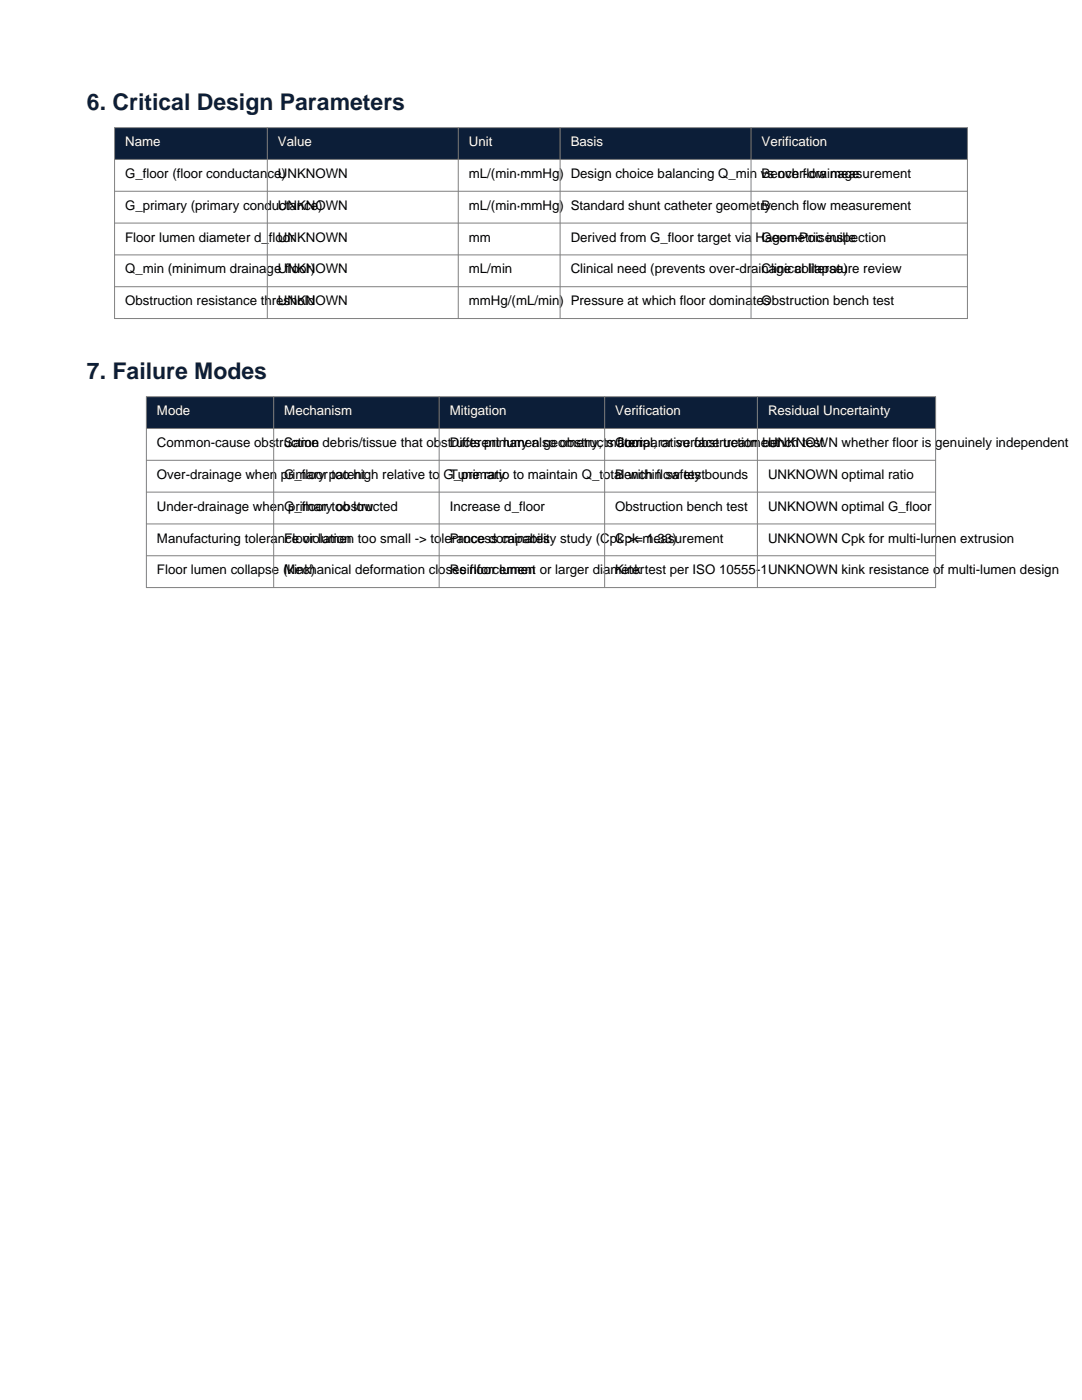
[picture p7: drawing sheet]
<svg xmlns="http://www.w3.org/2000/svg" width="216mm" height="279mm" viewBox="0 0 216 279" stroke-linecap="round" stroke-linejoin="round" font-family="sans-serif">
<defs><g id="words">
<g font-size="4.6" fill="#0c1e38">
<text x="17.4" y="21.9">6. Critical Design Parameters</text>
<text x="17.4" y="75.6">7. Failure Modes</text>
</g>
<g font-size="2.6" fill="#fff">
<text x="25" y="29.2">Name</text>
<text x="55.5" y="29.2">Value</text>
<text x="93.6" y="29.2">Unit</text>
<text x="113.9" y="29.2">Basis</text>
<text x="152" y="29.2">Verification</text>
<text x="31.3" y="82.9">Mode</text>
<text x="56.7" y="82.9">Mechanism</text>
<text x="89.7" y="82.9">Mitigation</text>
<text x="122.8" y="82.9">Verification</text>
<text x="153.2" y="82.9">Residual Uncertainty</text>
</g>
<g font-size="2.6">
<text x="25" y="35.5">G_floor (floor conductance)</text>
<text x="55.5" y="35.5">UNKNOWN</text>
<text x="93.6" y="35.5">mL/(min·mmHg)</text>
<text x="113.9" y="35.5">Design choice balancing Q_min vs over-drainage</text>
<text x="152" y="35.5">Bench flow measurement</text>
<text x="25" y="41.9">G_primary (primary conductance)</text>
<text x="55.5" y="41.9">UNKNOWN</text>
<text x="93.6" y="41.9">mL/(min·mmHg)</text>
<text x="113.9" y="41.9">Standard shunt catheter geometry</text>
<text x="152" y="41.9">Bench flow measurement</text>
<text x="25" y="48.2">Floor lumen diameter d_floor</text>
<text x="55.5" y="48.2">UNKNOWN</text>
<text x="93.6" y="48.2">mm</text>
<text x="113.9" y="48.2">Derived from G_floor target via Hagen-Poiseuille</text>
<text x="152" y="48.2">Geometric inspection</text>
<text x="25" y="54.6">Q_min (minimum drainage floor)</text>
<text x="55.5" y="54.6">UNKNOWN</text>
<text x="93.6" y="54.6">mL/min</text>
<text x="113.9" y="54.6">Clinical need (prevents over-drainage collapse)</text>
<text x="152" y="54.6">Clinical literature review</text>
<text x="25" y="60.9">Obstruction resistance threshold</text>
<text x="55.5" y="60.9">UNKNOWN</text>
<text x="93.6" y="60.9">mmHg/(mL/min)</text>
<text x="113.9" y="60.9">Pressure at which floor dominates</text>
<text x="152" y="60.9">Obstruction bench test</text>
<text x="31.3" y="89.2">Common-cause obstruction</text>
<text x="56.7" y="89.2">Same debris/tissue that obstructs primary also obstructs floor</text>
<text x="89.7" y="89.2">Different lumen geometry, material, or surface treatment</text>
<text x="122.8" y="89.2">Comparative obstruction bench test</text>
<text x="153.2" y="89.2">UNKNOWN whether floor is genuinely independent</text>
<text x="31.3" y="95.6">Over-drainage when primary patent</text>
<text x="56.7" y="95.6">G_floor too high relative to G_primary</text>
<text x="89.7" y="95.6">Tune ratio to maintain Q_total within safety bounds</text>
<text x="122.8" y="95.6">Bench flow test</text>
<text x="153.2" y="95.6">UNKNOWN optimal ratio</text>
<text x="31.3" y="101.9">Under-drainage when primary obstructed</text>
<text x="56.7" y="101.9">G_floor too low</text>
<text x="89.7" y="101.9">Increase d_floor</text>
<text x="122.8" y="101.9">Obstruction bench test</text>
<text x="153.2" y="101.9">UNKNOWN optimal G_floor</text>
<text x="31.3" y="108.3">Manufacturing tolerance violation</text>
<text x="56.7" y="108.3">Floor lumen too small -&gt; tolerance dominates</text>
<text x="89.7" y="108.3">Process capability study (Cpk &gt;= 1.33)</text>
<text x="122.8" y="108.3">Cpk measurement</text>
<text x="153.2" y="108.3">UNKNOWN Cpk for multi-lumen extrusion</text>
<text x="31.3" y="114.6">Floor lumen collapse (kink)</text>
<text x="56.7" y="114.6">Mechanical deformation closes floor lumen</text>
<text x="89.7" y="114.6">Reinforcement or larger diameter</text>
<text x="122.8" y="114.6">Kink test per ISO 10555-1UNKNOWN kink resistance of multi-lumen design</text>
</g>
</g></defs>
<path d="M22.9 25.5h170.1v6.3h-170.1z" fill-rule="evenodd" fill="#0c1e38"/>
<path d="M22.9 25.5h170.1v38.1h-170.1zM22.9 31.8h170.1M22.9 38.2h170.1M53.3 25.5v38.1M91.4 25.5v38.1M111.8 25.5v38.1M149.9 25.5v38.1M22.9 44.5h170.1M22.9 50.9h170.1M22.9 57.2h170.1" fill="none" stroke="#808080" stroke-width=".2"/>
<path d="M29.2 79.2h157.5v6.3h-157.5z" fill-rule="evenodd" fill="#0c1e38"/>
<path d="M29.2 79.2h157.5v38.1h-157.5zM54.6 79.2v38.1M87.6 79.2v38.1M120.7 79.2v38.1M151.1 79.2v38.1M29.2 85.5h157.5M29.2 91.9h157.5M29.2 98.2h157.5M29.2 104.6h157.5M29.2 110.9h157.5" fill="none" stroke="#808080" stroke-width=".2"/>
<use href="#words"/>
</svg>
